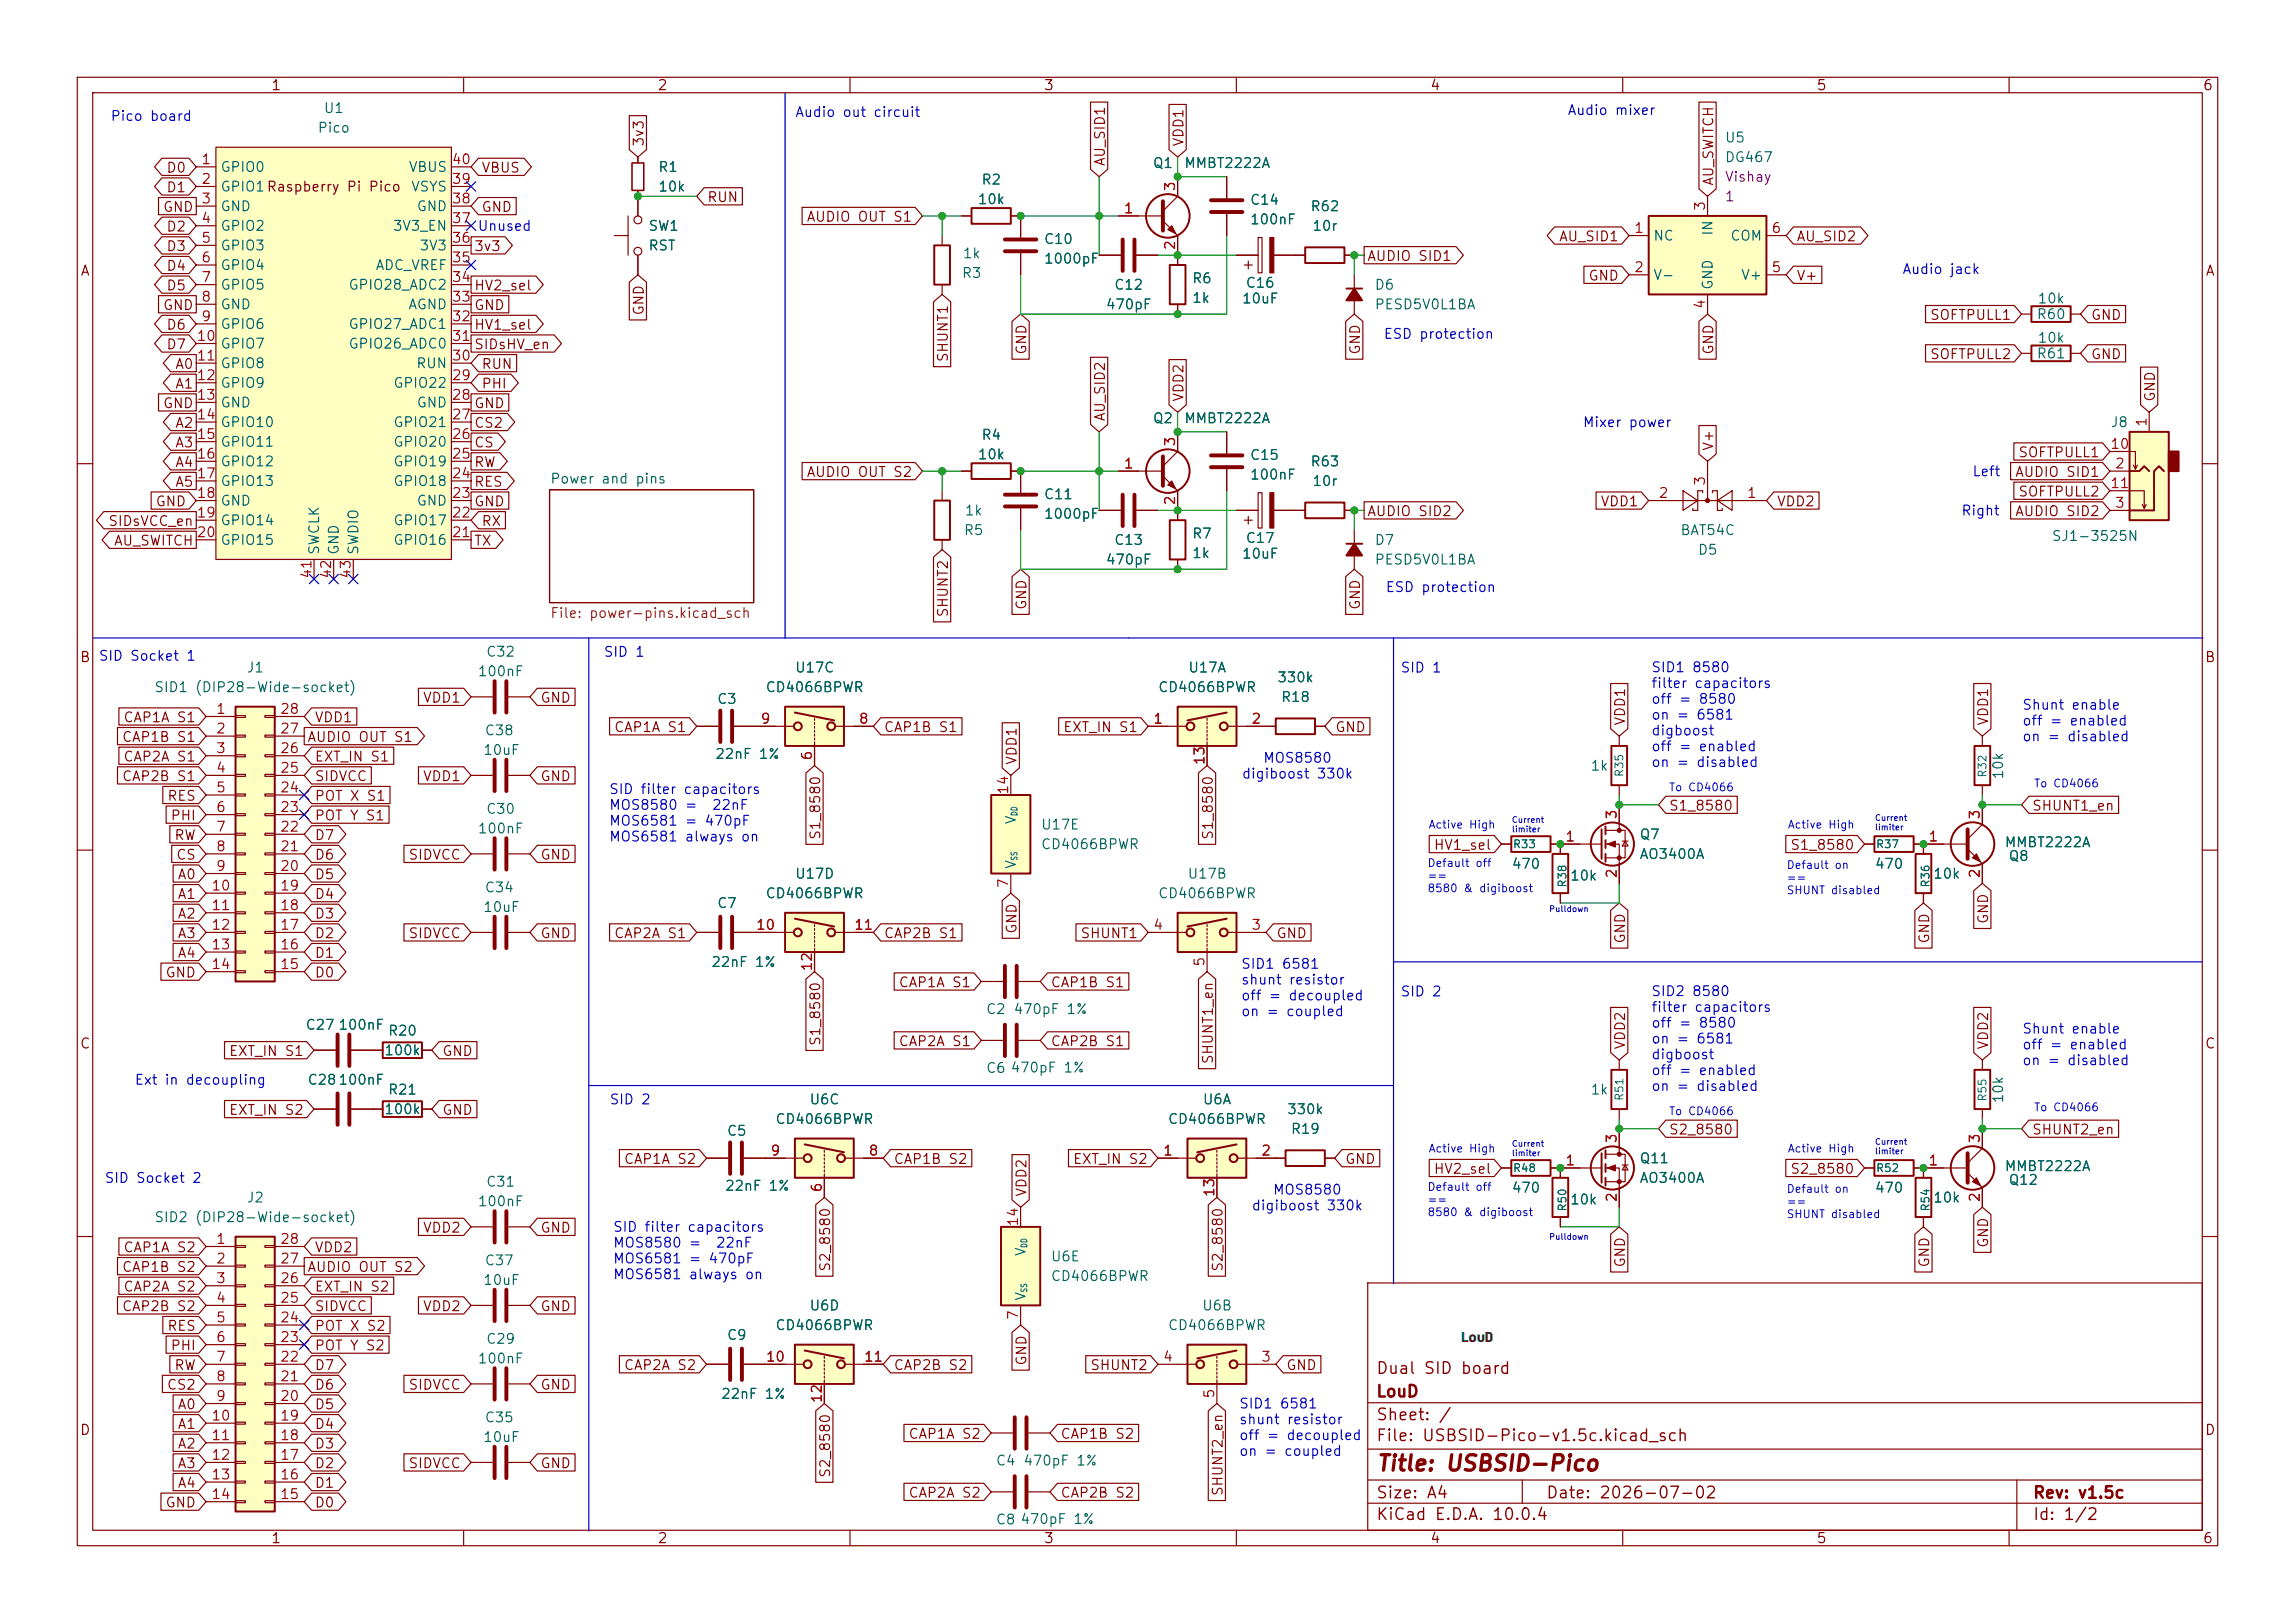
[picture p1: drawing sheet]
<svg xmlns="http://www.w3.org/2000/svg" width="297mm" height="210mm" viewBox="0 0 297 210" stroke-linecap="round" stroke-linejoin="round" font-family="sans-serif">
<defs><g id="words">
<text font-size="2" fill="#840000" x="178" y="190.8">Title: USBSID-Pico</text>
<text font-size="1.8" x="189" y="173.7">LouD</text>
<g font-size="1.5" fill="#840000">
<text x="178" y="178.2">Dual SID board</text>
<text x="178" y="184.2">Sheet: /</text>
<text x="178" y="181.2">LouD</text>
<text x="178" y="186.9">File: USBSID-Pico-v1.5c.kicad_sch</text>
<text x="178" y="197.1">KiCad E.D.A. 10.0.4</text>
<text x="178" y="194.3">Size: A4</text>
<text x="200" y="194.3">Date: 2026-07-02</text>
<text x="263" y="194.3">Rev: v1.5c</text>
<text x="263" y="197.1">Id: 1/2</text>
</g>
<g font-size="1.3" fill="#840000">
<text x="35" y="12">1</text>
<text x="85" y="12">2</text>
<text x="135" y="12">3</text>
<text x="185" y="12">4</text>
<text x="235" y="12">5</text>
<text x="285" y="12">6</text>
<text x="21.4" y="22.7">D0</text>
<text x="62.2" y="22.7">VBUS</text>
<text x="83.6" y="19.1" transform="rotate(-90 83.6 19.1)">3v3</text>
<text x="143.3" y="21.6" transform="rotate(-90 143.3 21.6)">AU_SID1</text>
<text x="153.5" y="19.1" transform="rotate(-90 153.5 19.1)">VDD1</text>
<text x="21" y="27.7">GND</text>
<text x="21.4" y="25.2">D1</text>
<text x="62.2" y="27.7">GND</text>
<text x="91.4" y="26.5">RUN</text>
<text x="104.3" y="29">AUDIO OUT S1</text>
<text x="222" y="24.1" transform="rotate(-90 222 24.1)">AU_SWITCH</text>
<text x="10.3" y="36">A</text>
<text x="21.4" y="30.3">D2</text>
<text x="21.4" y="32.8">D3</text>
<text x="21.4" y="35.4">D4</text>
<text x="61.3" y="32.8">3v3</text>
<text x="176.8" y="34.1">AUDIO SID1</text>
<text x="201.7" y="31.5">AU_SID1</text>
<text x="232.4" y="31.5">AU_SID2</text>
<text x="285.3" y="36">A</text>
<text x="21" y="40.4">GND</text>
<text x="21.4" y="37.9">D5</text>
<text x="61.3" y="40.4">GND</text>
<text x="61.3" y="37.9">HV2_sel</text>
<text x="83.6" y="40.9" transform="rotate(-90 83.6 40.9)">GND</text>
<text x="205.5" y="36.6">GND</text>
<text x="232.4" y="36.6">V+</text>
<text x="249.7" y="41.7">SOFTPULL1</text>
<text x="270.5" y="41.7">GND</text>
<text x="21.4" y="43">D6</text>
<text x="21.4" y="45.5">D7</text>
<text x="61.3" y="43">HV1_sel</text>
<text x="61.3" y="45.5">SIDsHV_en</text>
<text x="123" y="47" transform="rotate(-90 123 47)">SHUNT1</text>
<text x="133.1" y="46" transform="rotate(-90 133.1 46)">GND</text>
<text x="176.3" y="46" transform="rotate(-90 176.3 46)">GND</text>
<text x="222" y="46" transform="rotate(-90 222 46)">GND</text>
<text x="249.7" y="46.8">SOFTPULL2</text>
<text x="270.5" y="46.8">GND</text>
<text x="21" y="53.1">GND</text>
<text x="22.6" y="48.1">A0</text>
<text x="22.6" y="50.6">A1</text>
<text x="61.3" y="53.1">GND</text>
<text x="62.2" y="48.1">RUN</text>
<text x="62.2" y="50.6">PHI</text>
<text x="153.5" y="52.1" transform="rotate(-90 153.5 52.1)">VDD2</text>
<text x="279.2" y="52.1" transform="rotate(-90 279.2 52.1)">GND</text>
<text x="22.6" y="58.2">A3</text>
<text x="22.6" y="55.7">A2</text>
<text x="61.3" y="58.2">CS</text>
<text x="61.3" y="55.7">CS2</text>
<text x="143.3" y="54.6" transform="rotate(-90 143.3 54.6)">AU_SID2</text>
<text x="222" y="58.4" transform="rotate(-90 222 58.4)">V+</text>
<text x="261.1" y="59.5">SOFTPULL1</text>
<text x="20.1" y="65.8">GND</text>
<text x="22.6" y="60.8">A4</text>
<text x="22.6" y="63.3">A5</text>
<text x="61.3" y="60.8">RW</text>
<text x="61.3" y="65.8">GND</text>
<text x="61.3" y="63.3">RES</text>
<text x="104.3" y="62">AUDIO OUT S2</text>
<text x="207" y="65.8">VDD1</text>
<text x="229.9" y="65.8">VDD2</text>
<text x="260.7" y="62">AUDIO SID1</text>
<text x="261.1" y="64.6">SOFTPULL2</text>
<text x="13.9" y="68.4">SIDsVCC_en</text>
<text x="14.7" y="70.9">AU_SWITCH</text>
<text x="61.3" y="70.9">TX</text>
<text x="62.2" y="68.4">RX</text>
<text x="176.8" y="67.1">AUDIO SID2</text>
<text x="260.7" y="67.1">AUDIO SID2</text>
<text x="123" y="80" transform="rotate(-90 123 80)">SHUNT2</text>
<text x="133.1" y="79" transform="rotate(-90 133.1 79)">GND</text>
<text x="176.3" y="79" transform="rotate(-90 176.3 79)">GND</text>
<text x="10.3" y="86">B</text>
<text x="285.3" y="86">B</text>
<text x="15.9" y="93.8">CAP1A S1</text>
<text x="40.6" y="93.8">VDD1</text>
<text x="54.6" y="91.2">VDD1</text>
<text x="69.8" y="91.2">GND</text>
<text x="79.4" y="95">CAP1A S1</text>
<text x="114.3" y="95">CAP1B S1</text>
<text x="137.5" y="95">EXT_IN S1</text>
<text x="172.7" y="95">GND</text>
<text x="210.6" y="94" transform="rotate(-90 210.6 94)">VDD1</text>
<text x="257.6" y="94" transform="rotate(-90 257.6 94)">VDD1</text>
<text x="15.7" y="101.4">CAP2B S1</text>
<text x="15.7" y="96.3">CAP1B S1</text>
<text x="15.9" y="98.9">CAP2A S1</text>
<text x="39.7" y="96.3">AUDIO OUT S1</text>
<text x="40.6" y="98.9">EXT_IN S1</text>
<text x="40.6" y="101.4">SIDVCC</text>
<text x="54.6" y="101.4">VDD1</text>
<text x="69.8" y="101.4">GND</text>
<text x="131.9" y="99.1" transform="rotate(-90 131.9 99.1)">VDD1</text>
<text x="21.6" y="103.9">RES</text>
<text x="22" y="106.5">PHI</text>
<text x="40.6" y="103.9">POT X S1</text>
<text x="40.6" y="106.5">POT Y S1</text>
<text x="215.9" y="105.2">S1_8580</text>
<text x="262.9" y="105.2">SHUNT1_en</text>
<text x="22.5" y="109">RW</text>
<text x="22.7" y="111.6">CS</text>
<text x="40.6" y="109">D7</text>
<text x="40.6" y="111.6">D6</text>
<text x="52.8" y="111.6">SIDVCC</text>
<text x="69.8" y="111.6">GND</text>
<text x="106.5" y="108.8" transform="rotate(-90 106.5 108.8)">S1_8580</text>
<text x="157.3" y="108.8" transform="rotate(-90 157.3 108.8)">S1_8580</text>
<text x="185.5" y="110.3">HV1_sel</text>
<text x="231.6" y="110.3">S1_8580</text>
<text x="22.9" y="116.6">A1</text>
<text x="22.9" y="119.2">A2</text>
<text x="22.9" y="114.1">A0</text>
<text x="40.6" y="114.1">D5</text>
<text x="40.6" y="116.6">D4</text>
<text x="40.6" y="119.2">D3</text>
<text x="257.6" y="119.6" transform="rotate(-90 257.6 119.6)">GND</text>
<text x="22.9" y="124.3">A4</text>
<text x="22.9" y="121.7">A3</text>
<text x="40.6" y="121.7">D2</text>
<text x="40.6" y="124.3">D1</text>
<text x="52.8" y="121.7">SIDVCC</text>
<text x="69.8" y="121.7">GND</text>
<text x="79.4" y="121.7">CAP2A S1</text>
<text x="114.3" y="121.7">CAP2B S1</text>
<text x="131.9" y="120.9" transform="rotate(-90 131.9 120.9)">GND</text>
<text x="139.7" y="121.7">SHUNT1</text>
<text x="165.1" y="121.7">GND</text>
<text x="210.6" y="122.2" transform="rotate(-90 210.6 122.2)">GND</text>
<text x="250" y="122.2" transform="rotate(-90 250 122.2)">GND</text>
<text x="21.3" y="126.8">GND</text>
<text x="40.6" y="126.8">D0</text>
<text x="116.2" y="128.1">CAP1A S1</text>
<text x="135.9" y="128.1">CAP1B S1</text>
<text x="10.3" y="136">C</text>
<text x="29.6" y="137">EXT_IN S1</text>
<text x="57.1" y="137">GND</text>
<text x="106.5" y="135.4" transform="rotate(-90 106.5 135.4)">S1_8580</text>
<text x="116.2" y="135.7">CAP2A S1</text>
<text x="135.9" y="135.7">CAP2B S1</text>
<text x="157.3" y="137.8" transform="rotate(-90 157.3 137.8)">SHUNT1_en</text>
<text x="210.6" y="135.9" transform="rotate(-90 210.6 135.9)">VDD2</text>
<text x="257.6" y="135.9" transform="rotate(-90 257.6 135.9)">VDD2</text>
<text x="285.3" y="136">C</text>
<text x="29.6" y="144.6">EXT_IN S2</text>
<text x="57.1" y="144.6">GND</text>
<text x="215.9" y="147.1">S2_8580</text>
<text x="262.9" y="147.1">SHUNT2_en</text>
<text x="80.7" y="150.9">CAP1A S2</text>
<text x="115.6" y="150.9">CAP1B S2</text>
<text x="133.1" y="154.9" transform="rotate(-90 133.1 154.9)">VDD2</text>
<text x="138.8" y="150.9">EXT_IN S2</text>
<text x="174" y="150.9">GND</text>
<text x="185.5" y="152.2">HV2_sel</text>
<text x="231.6" y="152.2">S2_8580</text>
<text x="54.6" y="159.8">VDD2</text>
<text x="69.8" y="159.8">GND</text>
<text x="257.6" y="161.6" transform="rotate(-90 257.6 161.6)">GND</text>
<text x="15.7" y="164.9">CAP1B S2</text>
<text x="15.9" y="167.4">CAP2A S2</text>
<text x="15.9" y="162.4">CAP1A S2</text>
<text x="39.7" y="164.9">AUDIO OUT S2</text>
<text x="40.6" y="162.4">VDD2</text>
<text x="40.6" y="167.4">EXT_IN S2</text>
<text x="107.7" y="164.6" transform="rotate(-90 107.7 164.6)">S2_8580</text>
<text x="158.5" y="164.6" transform="rotate(-90 158.5 164.6)">S2_8580</text>
<text x="210.6" y="164.1" transform="rotate(-90 210.6 164.1)">GND</text>
<text x="250" y="164.1" transform="rotate(-90 250 164.1)">GND</text>
<text x="15.7" y="170">CAP2B S2</text>
<text x="21.6" y="172.5">RES</text>
<text x="40.6" y="172.5">POT X S2</text>
<text x="40.6" y="170">SIDVCC</text>
<text x="54.6" y="170">VDD2</text>
<text x="69.8" y="170">GND</text>
<text x="22" y="175.1">PHI</text>
<text x="22.5" y="177.6">RW</text>
<text x="40.6" y="177.6">D7</text>
<text x="40.6" y="175.1">POT Y S2</text>
<text x="80.7" y="177.6">CAP2A S2</text>
<text x="115.6" y="177.6">CAP2B S2</text>
<text x="133.1" y="176.8" transform="rotate(-90 133.1 176.8)">GND</text>
<text x="141" y="177.6">SHUNT2</text>
<text x="166.4" y="177.6">GND</text>
<text x="10.3" y="186">D</text>
<text x="21.5" y="180.1">CS2</text>
<text x="22.9" y="182.7">A0</text>
<text x="22.9" y="185.2">A1</text>
<text x="40.6" y="180.1">D6</text>
<text x="40.6" y="182.7">D5</text>
<text x="40.6" y="185.2">D4</text>
<text x="52.8" y="180.1">SIDVCC</text>
<text x="69.8" y="180.1">GND</text>
<text x="285.3" y="186">D</text>
<text x="22.9" y="190.3">A3</text>
<text x="22.9" y="187.8">A2</text>
<text x="40.6" y="190.3">D2</text>
<text x="40.6" y="187.8">D3</text>
<text x="52.8" y="190.3">SIDVCC</text>
<text x="69.8" y="190.3">GND</text>
<text x="107.7" y="191.3" transform="rotate(-90 107.7 191.3)">S2_8580</text>
<text x="117.5" y="186.5">CAP1A S2</text>
<text x="137.2" y="186.5">CAP1B S2</text>
<text x="21.3" y="195.4">GND</text>
<text x="22.9" y="192.8">A4</text>
<text x="40.6" y="192.8">D1</text>
<text x="40.6" y="195.4">D0</text>
<text x="117.5" y="194.1">CAP2A S2</text>
<text x="137.2" y="194.1">CAP2B S2</text>
<text x="158.5" y="193.7" transform="rotate(-90 158.5 193.7)">SHUNT2_en</text>
<text x="35" y="200">1</text>
<text x="85" y="200">2</text>
<text x="135" y="200">3</text>
<text x="185" y="200">4</text>
<text x="235" y="200">5</text>
<text x="285" y="200">6</text>
</g>
<g font-size="1.3" fill="#0000c2">
<text x="14.2" y="16">Pico board</text>
<text x="102.8" y="15.5">Audio out circuit</text>
<text x="202.8" y="15.2">Audio mixer</text>
<text x="61.7" y="30.2">Unused</text>
<text x="246.1" y="35.8">Audio jack</text>
<text x="179" y="44.2">ESD protection</text>
<text x="204.7" y="55.6">Mixer power</text>
<text x="255.2" y="61.9">Left</text>
<text x="253.7" y="67">Right</text>
<text x="179.2" y="76.9">ESD protection</text>
<text x="12.7" y="85.8">SID Socket 1</text>
<text x="78" y="85.3">SID 1</text>
<text x="181.2" y="87.3">SID 1</text>
<text x="213.6" y="87.3">SID1 8580</text>
<text x="213.6" y="89.3">filter capacitors</text>
<text x="213.6" y="91.4">off = 8580</text>
<text x="213.6" y="93.4">on = 6581</text>
<text x="213.6" y="95.5">digboost</text>
<text x="261.6" y="92.1">Shunt enable</text>
<text x="261.6" y="94.2">off = enabled</text>
<text x="160.6" y="101.1">digiboost 330k</text>
<text x="163.4" y="99">MOS8580</text>
<text x="213.6" y="97.5">off = enabled</text>
<text x="213.6" y="99.6">on = disabled</text>
<text x="261.6" y="96.2">on = disabled</text>
<text x="78.7" y="103.1">SID filter capacitors</text>
<text x="78.7" y="105.1">MOS8580 =</text>
<text x="78.7" y="107.2">MOS6581 = 470pF</text>
<text x="92" y="105.1">22nF</text>
<text x="78.7" y="109.2">MOS6581 always on</text>
<text x="160.5" y="125.7">SID1 6581</text>
<text x="160.5" y="127.7">shunt resistor</text>
<text x="160.5" y="129.8">off = decoupled</text>
<text x="160.5" y="131.8">on = coupled</text>
<text x="181.2" y="129.2">SID 2</text>
<text x="213.6" y="129.2">SID2 8580</text>
<text x="213.6" y="131.3">filter capacitors</text>
<text x="213.6" y="133.3">off = 8580</text>
<text x="213.6" y="135.3">on = 6581</text>
<text x="213.6" y="137.4">digboost</text>
<text x="261.6" y="134.1">Shunt enable</text>
<text x="261.6" y="136.1">off = enabled</text>
<text x="17.3" y="140.7">Ext in decoupling</text>
<text x="78.8" y="143.2">SID 2</text>
<text x="213.6" y="139.4">off = enabled</text>
<text x="213.6" y="141.5">on = disabled</text>
<text x="261.6" y="138.1">on = disabled</text>
<text x="13.5" y="153.4">SID Socket 2</text>
<text x="164.6" y="154.9">MOS8580</text>
<text x="79.2" y="159.7">SID filter capacitors</text>
<text x="79.2" y="161.8">MOS8580 =</text>
<text x="92.6" y="161.8">22nF</text>
<text x="161.9" y="156.9">digiboost 330k</text>
<text x="79.2" y="163.8">MOS6581 = 470pF</text>
<text x="79.2" y="165.8">MOS6581 always on</text>
<text x="160.3" y="182.6">SID1 6581</text>
<text x="160.3" y="184.6">shunt resistor</text>
<text x="160.3" y="186.7">off = decoupled</text>
<text x="160.3" y="188.7">on = coupled</text>
</g>
<g font-size="1.3" fill="#006464">
<text x="41" y="17.5">Pico</text>
<text x="41.8" y="14.9">U1</text>
<text x="28.4" y="22.6">GPIO0</text>
<text x="52.8" y="22.6">VBUS</text>
<text x="85.1" y="22.6">R1</text>
<text x="149.1" y="22.1">Q1</text>
<text x="153.2" y="22.1">MMBT2222A</text>
<text x="223.1" y="21.3">DG467</text>
<text x="223.1" y="18.8">U5</text>
<text x="28.4" y="25.1">GPIO1Raspberry Pi Pico</text>
<text x="28.4" y="27.6">GND</text>
<text x="53.1" y="25.1">VSYS</text>
<text x="53.8" y="27.6">GND</text>
<text x="85.1" y="25.1">10k</text>
<text x="126.4" y="26.7">10k</text>
<text x="126.9" y="24.2">R2</text>
<text x="161.7" y="29.3">100nF</text>
<text x="161.7" y="26.8">C14</text>
<text x="169.5" y="27.6">R62</text>
<text x="28.4" y="30.2">GPIO2</text>
<text x="28.4" y="32.7">GPIO3</text>
<text x="28.4" y="35.3">GPIO4</text>
<text x="48.5" y="35.3">ADC_VREF</text>
<text x="50.8" y="30.2">3V3_EN</text>
<text x="54.2" y="32.7">3V3</text>
<text x="83.8" y="32.7">RST</text>
<text x="83.8" y="30.2">SW1</text>
<text x="124.5" y="33.7">1k</text>
<text x="135" y="31.9">C10</text>
<text x="135" y="34.4">1000pF</text>
<text x="169.7" y="30.2">10r</text>
<text x="213.9" y="31.5">NC</text>
<text x="222" y="30.6" transform="rotate(-90 222 30.6)">IN</text>
<text x="223.8" y="31.5">COM</text>
<text x="28.4" y="37.8">GPIO5</text>
<text x="28.4" y="40.3">GND</text>
<text x="45" y="37.8">GPIO28_ADC2</text>
<text x="52.7" y="40.3">AGND</text>
<text x="124.4" y="36.3">R3</text>
<text x="143" y="40.3">470pF</text>
<text x="144.1" y="37.8">C12</text>
<text x="154.2" y="37">R6</text>
<text x="154.2" y="39.5">1k</text>
<text x="160.6" y="39.6">10uF</text>
<text x="161.1" y="37.5">C16</text>
<text x="177.8" y="37.8">D6</text>
<text x="177.8" y="40.3">PESD5V0L1BA</text>
<text x="213.9" y="36.5">V-</text>
<text x="222" y="37.6" transform="rotate(-90 222 37.6)">GND</text>
<text x="225.2" y="36.5">V+</text>
<text x="263.5" y="41.6">R60</text>
<text x="263.6" y="39.6">10k</text>
<text x="28.4" y="42.9">GPIO6</text>
<text x="28.4" y="45.4">GPIO7</text>
<text x="28.4" y="48">GPIO8</text>
<text x="45" y="45.4">GPIO26_ADC0</text>
<text x="45" y="42.9">GPIO27_ADC1</text>
<text x="53.8" y="48">RUN</text>
<text x="263.5" y="46.7">R61</text>
<text x="263.6" y="44.7">10k</text>
<text x="28.4" y="50.5">GPIO9</text>
<text x="28.4" y="53">GND</text>
<text x="50.8" y="50.5">GPIO22</text>
<text x="53.8" y="53">GND</text>
<text x="28.4" y="55.6">GPIO10</text>
<text x="28.4" y="58.1">GPIO11</text>
<text x="50.8" y="58.1">GPIO20</text>
<text x="50.8" y="55.6">GPIO21</text>
<text x="126.4" y="59.8">10k</text>
<text x="126.9" y="57.2">R4</text>
<text x="149.1" y="55.1">Q2</text>
<text x="153.2" y="55.1">MMBT2222A</text>
<text x="161.7" y="59.8">C15</text>
<text x="273.1" y="55.6">J8</text>
<text x="28.4" y="60.7">GPIO12</text>
<text x="28.4" y="63.2">GPIO13</text>
<text x="28.4" y="65.7">GND</text>
<text x="50.8" y="63.2">GPIO18</text>
<text x="50.8" y="60.7">GPIO19</text>
<text x="53.8" y="65.7">GND</text>
<text x="71.1" y="62.9">Power and pins</text>
<text x="135" y="64.9">C11</text>
<text x="161.7" y="62.4">100nF</text>
<text x="169.5" y="60.7">R63</text>
<text x="169.7" y="63.2">10r</text>
<text x="28.4" y="68.3">GPIO14</text>
<text x="28.4" y="70.8">GPIO15</text>
<text x="41.6" y="71.9" transform="rotate(-90 41.6 71.9)">SWCLK</text>
<text x="44.2" y="71.9" transform="rotate(-90 44.2 71.9)">GND</text>
<text x="46.7" y="71.9" transform="rotate(-90 46.7 71.9)">SWDIO</text>
<text x="50.8" y="70.8">GPIO16</text>
<text x="50.8" y="68.3">GPIO17</text>
<text x="124.6" y="69.6">R5</text>
<text x="124.8" y="67">1k</text>
<text x="135" y="67.4">1000pF</text>
<text x="144.1" y="70.8">C13</text>
<text x="154.2" y="70">R7</text>
<text x="161.1" y="70.6">C17</text>
<text x="177.8" y="70.8">D7</text>
<text x="217.4" y="69.6">BAT54C</text>
<text x="265.4" y="70.3">SJ1-3525N</text>
<text x="143" y="73.4">470pF</text>
<text x="154.2" y="72.5">1k</text>
<text x="160.6" y="72.6">10uF</text>
<text x="177.8" y="73.4">PESD5V0L1BA</text>
<text x="219.6" y="72.1">D5</text>
<text x="19.9" y="89.9">SID1 (DIP28-Wide-socket)</text>
<text x="31.8" y="87.3">J1</text>
<text x="61.7" y="87.8">100nF</text>
<text x="62.8" y="85.3">C32</text>
<text x="99" y="89.9">CD4066BPWR</text>
<text x="102.8" y="87.3">U17C</text>
<text x="149.8" y="89.9">CD4066BPWR</text>
<text x="153.7" y="87.3">U17A</text>
<text x="165.2" y="88.6">330k</text>
<text x="62.6" y="95.5">C38</text>
<text x="92.7" y="91.4">C3</text>
<text x="165.7" y="91.1">R18</text>
<text x="62.4" y="98">10uF</text>
<text x="92.5" y="98.5">22nF 1%</text>
<text x="205.7" y="100">1k</text>
<text x="259.5" y="100.9" transform="rotate(-90 259.5 100.9)">10k</text>
<text x="62.8" y="105.6">C30</text>
<text x="131.8" y="106.8" transform="rotate(-90 131.8 106.8)">V</text>
<text x="134.6" y="107.7">U17E</text>
<text x="61.7" y="108.2">100nF</text>
<text x="131.8" y="112.5" transform="rotate(-90 131.8 112.5)">V</text>
<text x="134.6" y="110.2">CD4066BPWR</text>
<text x="195.5" y="112.7">470</text>
<text x="212.1" y="111.5">AO3400A</text>
<text x="212.1" y="108.9">Q7</text>
<text x="242.5" y="112.7">470</text>
<text x="259.3" y="109.9">MMBT2222A</text>
<text x="259.9" y="111.7">Q8</text>
<text x="62.4" y="118.3">10uF</text>
<text x="62.6" y="115.8">C34</text>
<text x="92.7" y="117.8">C7</text>
<text x="99" y="116.5">CD4066BPWR</text>
<text x="102.8" y="114">U17D</text>
<text x="149.8" y="116.5">CD4066BPWR</text>
<text x="153.6" y="114">U17B</text>
<text x="203.1" y="114.3">10k</text>
<text x="250.1" y="114">10k</text>
<text x="92" y="125.4">22nF 1%</text>
<text x="127.5" y="131.5">C2</text>
<text x="131.1" y="131.5">470pF 1%</text>
<text x="39.5" y="133.6">C27</text>
<text x="43.7" y="133.6">100nF</text>
<text x="49.6" y="136.9">100k</text>
<text x="50.1" y="134.3">R20</text>
<text x="39.7" y="140.7">C28100nF</text>
<text x="50.1" y="141.9">R21</text>
<text x="104.7" y="143.2">U6C</text>
<text x="127.5" y="139.1">C6</text>
<text x="130.7" y="139.1">470pF 1%</text>
<text x="155.6" y="143.2">U6A</text>
<text x="205.7" y="141.9">1k</text>
<text x="259.5" y="142.9" transform="rotate(-90 259.5 142.9)">10k</text>
<text x="49.6" y="144.5">100k</text>
<text x="94" y="147.3">C5</text>
<text x="100.3" y="145.8">CD4066BPWR</text>
<text x="151.1" y="145.8">CD4066BPWR</text>
<text x="166.5" y="144.5">330k</text>
<text x="167" y="147">R19</text>
<text x="31.8" y="155.9">J2</text>
<text x="62.8" y="153.9">C31</text>
<text x="93.7" y="154.4">22nF 1%</text>
<text x="195.5" y="154.6">470</text>
<text x="212.1" y="150.8">Q11</text>
<text x="212.1" y="153.4">AO3400A</text>
<text x="242.5" y="154.6">470</text>
<text x="250.1" y="155.9">10k</text>
<text x="259.3" y="151.8">MMBT2222A</text>
<text x="259.9" y="153.6">Q12</text>
<text x="19.9" y="158.5">SID2 (DIP28-Wide-socket)</text>
<text x="61.7" y="156.4">100nF</text>
<text x="203.1" y="156.2">10k</text>
<text x="62.4" y="166.6">10uF</text>
<text x="62.6" y="164">C37</text>
<text x="133.1" y="162.6" transform="rotate(-90 133.1 162.6)">V</text>
<text x="135.9" y="163.5">U6E</text>
<text x="135.9" y="166.1">CD4066BPWR</text>
<text x="94" y="173.7">C9</text>
<text x="100.3" y="172.4">CD4066BPWR</text>
<text x="104.7" y="169.9">U6D</text>
<text x="133.1" y="168.4" transform="rotate(-90 133.1 168.4)">V</text>
<text x="151.1" y="172.4">CD4066BPWR</text>
<text x="155.5" y="169.9">U6B</text>
<text x="61.7" y="176.7">100nF</text>
<text x="62.8" y="174.2">C29</text>
<text x="62.6" y="184.4">C35</text>
<text x="93.2" y="181.3">22nF 1%</text>
<text x="62.4" y="186.9">10uF</text>
<text x="128.8" y="189.9">C4</text>
<text x="132.3" y="189.9">470pF 1%</text>
<text x="128.8" y="197.6">C8</text>
<text x="132" y="197.5">470pF 1%</text>
</g>
<g font-size="1.3" fill="#a90000">
<text x="26" y="21.6">1</text>
<text x="58.4" y="21.6">40</text>
<text x="26" y="24.1">2</text>
<text x="26" y="26.6">3</text>
<text x="26" y="29.2">4</text>
<text x="58.4" y="29.2">37</text>
<text x="58.4" y="26.6">38</text>
<text x="58.4" y="24.1">39</text>
<text x="145.3" y="27.9">1</text>
<text x="152.4" y="24.8" transform="rotate(-90 152.4 24.8)">3</text>
<text x="221" y="27.4" transform="rotate(-90 221 27.4)">3</text>
<text x="26" y="31.7">5</text>
<text x="26" y="34.3">6</text>
<text x="58.4" y="34.3">35</text>
<text x="58.4" y="31.7">36</text>
<text x="152.4" y="32.5" transform="rotate(-90 152.4 32.5)">2</text>
<text x="211.4" y="30.5">1</text>
<text x="211.4" y="35.5">2</text>
<text x="229.2" y="35.5">5</text>
<text x="229.2" y="30.5">6</text>
<text x="26" y="36.8">7</text>
<text x="26" y="39.3">8</text>
<text x="26" y="41.9">9</text>
<text x="58.4" y="41.9">32</text>
<text x="58.4" y="39.3">33</text>
<text x="58.4" y="36.8">34</text>
<text x="221" y="40.1" transform="rotate(-90 221 40.1)">4</text>
<text x="25.4" y="44.4">10</text>
<text x="25.4" y="47">11</text>
<text x="58.4" y="47">30</text>
<text x="58.4" y="44.4">31</text>
<text x="25.4" y="49.5">12</text>
<text x="25.4" y="52">13</text>
<text x="58.4" y="52">28</text>
<text x="58.4" y="49.5">29</text>
<text x="25.4" y="54.6">14</text>
<text x="25.4" y="57.1">15</text>
<text x="25.4" y="59.7">16</text>
<text x="58.4" y="59.7">25</text>
<text x="58.4" y="57.1">26</text>
<text x="58.4" y="54.6">27</text>
<text x="152.4" y="57.9" transform="rotate(-90 152.4 57.9)">3</text>
<text x="273" y="58.4">10</text>
<text x="278.1" y="55.3" transform="rotate(-90 278.1 55.3)">1</text>
<text x="25.4" y="62.2">17</text>
<text x="25.4" y="64.7">18</text>
<text x="58.4" y="64.7">23</text>
<text x="58.4" y="62.2">24</text>
<text x="145.3" y="60.9">1</text>
<text x="152.4" y="65.5" transform="rotate(-90 152.4 65.5)">2</text>
<text x="214.6" y="64.7">2</text>
<text x="221" y="62.9" transform="rotate(-90 221 62.9)">3</text>
<text x="226" y="64.7">1</text>
<text x="273" y="63.5">11</text>
<text x="273.6" y="60.9">2</text>
<text x="25.4" y="67.3">19</text>
<text x="25.4" y="69.8">20</text>
<text x="58.4" y="69.8">21</text>
<text x="58.4" y="67.3">22</text>
<text x="273.6" y="66">3</text>
<text x="40.6" y="75" transform="rotate(-90 40.6 75)">41</text>
<text x="43.2" y="75" transform="rotate(-90 43.2 75)">42</text>
<text x="45.7" y="75" transform="rotate(-90 45.7 75)">43</text>
<text x="27.9" y="92.7">1</text>
<text x="27.9" y="95.2">2</text>
<text x="36.2" y="95.2">27</text>
<text x="36.2" y="92.7">28</text>
<text x="98.4" y="94">9</text>
<text x="111.1" y="94">8</text>
<text x="149.2" y="94">1</text>
<text x="161.9" y="94">2</text>
<text x="27.9" y="97.8">3</text>
<text x="27.9" y="100.3">4</text>
<text x="36.2" y="100.3">25</text>
<text x="36.2" y="97.8">26</text>
<text x="105.4" y="98.5" transform="rotate(-90 105.4 98.5)">6</text>
<text x="156.2" y="99.1" transform="rotate(-90 156.2 99.1)">13</text>
<text x="27.9" y="102.8">5</text>
<text x="27.9" y="105.4">6</text>
<text x="27.9" y="107.9">7</text>
<text x="36.2" y="107.9">22</text>
<text x="36.2" y="105.4">23</text>
<text x="36.2" y="102.8">24</text>
<text x="130.8" y="102.9" transform="rotate(-90 130.8 102.9)">14</text>
<text x="209.5" y="106.1" transform="rotate(-90 209.5 106.1)">3</text>
<text x="256.5" y="106.1" transform="rotate(-90 256.5 106.1)">3</text>
<text x="27.9" y="110.5">8</text>
<text x="27.9" y="113">9</text>
<text x="36.2" y="113">20</text>
<text x="36.2" y="110.5">21</text>
<text x="202.5" y="109.2">1</text>
<text x="209.5" y="113.7" transform="rotate(-90 209.5 113.7)">2</text>
<text x="249.5" y="109.2">1</text>
<text x="256.5" y="113.7" transform="rotate(-90 256.5 113.7)">2</text>
<text x="27.3" y="115.5">10</text>
<text x="27.3" y="118.1">11</text>
<text x="36.2" y="118.1">18</text>
<text x="36.2" y="115.5">19</text>
<text x="130.8" y="115" transform="rotate(-90 130.8 115)">7</text>
<text x="27.3" y="120.6">12</text>
<text x="27.3" y="123.2">13</text>
<text x="27.3" y="125.7">14</text>
<text x="36.2" y="125.7">15</text>
<text x="36.2" y="123.2">16</text>
<text x="36.2" y="120.6">17</text>
<text x="97.7" y="120.6">10</text>
<text x="105.4" y="125.8" transform="rotate(-90 105.4 125.8)">12</text>
<text x="110.4" y="120.6">11</text>
<text x="149.2" y="120.6">4</text>
<text x="156.2" y="125.2" transform="rotate(-90 156.2 125.2)">5</text>
<text x="161.9" y="120.6">3</text>
<text x="99.6" y="149.8">9</text>
<text x="112.3" y="149.8">8</text>
<text x="150.4" y="149.8">1</text>
<text x="163.1" y="149.8">2</text>
<text x="209.5" y="148" transform="rotate(-90 209.5 148)">3</text>
<text x="256.5" y="148" transform="rotate(-90 256.5 148)">3</text>
<text x="106.7" y="154.4" transform="rotate(-90 106.7 154.4)">6</text>
<text x="157.5" y="155" transform="rotate(-90 157.5 155)">13</text>
<text x="202.5" y="151.1">1</text>
<text x="209.5" y="155.6" transform="rotate(-90 209.5 155.6)">2</text>
<text x="249.5" y="151.1">1</text>
<text x="256.5" y="155.6" transform="rotate(-90 256.5 155.6)">2</text>
<text x="27.9" y="161.3">1</text>
<text x="36.2" y="161.3">28</text>
<text x="132.1" y="158.8" transform="rotate(-90 132.1 158.8)">14</text>
<text x="27.9" y="163.8">2</text>
<text x="27.9" y="166.3">3</text>
<text x="36.2" y="166.3">26</text>
<text x="36.2" y="163.8">27</text>
<text x="27.9" y="168.9">4</text>
<text x="27.9" y="171.4">5</text>
<text x="27.9" y="174">6</text>
<text x="36.2" y="174">23</text>
<text x="36.2" y="171.4">24</text>
<text x="36.2" y="168.9">25</text>
<text x="132.1" y="170.9" transform="rotate(-90 132.1 170.9)">7</text>
<text x="27.9" y="176.5">7</text>
<text x="27.9" y="179">8</text>
<text x="36.2" y="179">21</text>
<text x="36.2" y="176.5">22</text>
<text x="99" y="176.5">10</text>
<text x="111.7" y="176.5">11</text>
<text x="150.4" y="176.5">4</text>
<text x="163.1" y="176.5">3</text>
<text x="27.3" y="184.1">10</text>
<text x="27.9" y="181.6">9</text>
<text x="36.2" y="184.1">19</text>
<text x="36.2" y="181.6">20</text>
<text x="106.7" y="181.7" transform="rotate(-90 106.7 181.7)">12</text>
<text x="157.5" y="181" transform="rotate(-90 157.5 181)">5</text>
<text x="27.3" y="186.7">11</text>
<text x="27.3" y="189.2">12</text>
<text x="27.3" y="191.7">13</text>
<text x="36.2" y="191.7">16</text>
<text x="36.2" y="189.2">17</text>
<text x="36.2" y="186.7">18</text>
<text x="27.3" y="194.3">14</text>
<text x="36.2" y="194.3">15</text>
</g>
<g font-size="1.3" fill="#840084">
<text x="223.1" y="23.8">Vishay</text>
<text x="223.1" y="26.4">1</text>
</g>
<text font-size="1.3" fill="#725600" x="71.1" y="80.3">File: power-pins.kicad_sch</text>
<g font-size="1" fill="#006464">
<text x="210.3" y="100.6" transform="rotate(-90 210.3 100.6)">R35</text>
<text x="257.3" y="100.7" transform="rotate(-90 257.3 100.7)">R32</text>
<text x="195.7" y="110">R33</text>
<text x="242.7" y="110">R37</text>
<text x="203" y="114.9" transform="rotate(-90 203 114.9)">R38</text>
<text x="250" y="114.9" transform="rotate(-90 250 114.9)">R36</text>
<text x="210.3" y="142.5" transform="rotate(-90 210.3 142.5)">R51</text>
<text x="257.3" y="142.6" transform="rotate(-90 257.3 142.6)">R55</text>
<text x="195.7" y="151.9">R48</text>
<text x="242.7" y="151.9">R52</text>
<text x="203" y="156.8" transform="rotate(-90 203 156.8)">R50</text>
<text x="250" y="156.8" transform="rotate(-90 250 156.8)">R54</text>
</g>
<g font-size="1" fill="#0000c2">
<text x="184.8" y="107.5">Active High</text>
<text x="215.9" y="102.6">To CD4066</text>
<text x="231.3" y="107.5">Active High</text>
<text x="263.2" y="102.1">To CD4066</text>
<text x="184.7" y="112.4">Default off</text>
<text x="231.1" y="112.7">Default on</text>
<text x="184.7" y="114.1">==</text>
<text x="184.7" y="115.7">8580 &amp; digiboost</text>
<text x="231.1" y="114.3">==</text>
<text x="231.1" y="116">SHUNT disabled</text>
<text x="184.8" y="149.4">Active High</text>
<text x="215.9" y="144.5">To CD4066</text>
<text x="231.3" y="149.4">Active High</text>
<text x="263.2" y="144">To CD4066</text>
<text x="184.7" y="154.3">Default off</text>
<text x="184.7" y="156">==</text>
<text x="231.1" y="154.6">Default on</text>
<text x="184.7" y="157.6">8580 &amp; digiboost</text>
<text x="231.1" y="156.2">==</text>
<text x="231.1" y="157.9">SHUNT disabled</text>
</g>
<g font-size=".8" fill="#006464">
<text x="131.8" y="105.7" transform="rotate(-90 131.8 105.7)">DD</text>
<text x="131.8" y="111.4" transform="rotate(-90 131.8 111.4)">SS</text>
<text x="133.1" y="161.5" transform="rotate(-90 133.1 161.5)">DD</text>
<text x="133.1" y="167.3" transform="rotate(-90 133.1 167.3)">SS</text>
</g>
<g font-size=".8" fill="#0000c2">
<text x="195.6" y="106.7">Current</text>
<text x="195.6" y="107.9">limiter</text>
<text x="242.6" y="106.4">Current</text>
<text x="242.6" y="107.6">limiter</text>
<text x="200.4" y="118.2">Pulldown</text>
<text x="195.6" y="148.6">Current</text>
<text x="195.6" y="149.8">limiter</text>
<text x="242.6" y="148.3">Current</text>
<text x="242.6" y="149.5">limiter</text>
<text x="200.4" y="160.6">Pulldown</text>
</g>
</g></defs>
<g fill="none" stroke="#840000" stroke-width=".15">
<path d="M10 10h277v190h-277zM12 12h273v186h-273zM60 10v2M110 10v2M160 10v2M210 10v2M260 10v2M167.6 33h1.3M174 33h1.3M175.3 35.6v5M221 59.7v5.1M10 60h2"/>
<path d="M71.1 63.4h26.4v14.6h-26.4zM213.4 64.8h15.2M217.8 63.5l1.9 1.3-1.9 1.2zM220.3 63.8v-.3h-.6v2.5h-.6v-.2M221.6 63.8v-.3h.6v2.5h.7v-.2M222.2 64.8l2-1.3v2.5zM285 60h2M10 110h2M285 110h2M91.4 149.9h2.8M96.3 149.9h2.8M201.9 151.1h5.4"/>
<path d="M207.8 149.4h2.5v3.5h-2.5M207.8 151.1h1.7v5.1M209.5 146.1v3.3M209.9 150.7h.8M210.3 150.7l.4 .7h-.8zM248.9 157.5v1.3M254.6 151.1h-5.7v1.3M254.6 151.8l1.9 1.9v2.5M256.5 146.1v2.5l-1.9 1.9M10 160h2M91.4 176.5h2.8M96.3 176.5h2.8"/>
<path d="M177 166h108v32h-108zM285 160h2M60 198v2M110 198v2M160 198v2M177 194.5h108M177 191.5h108M177 187.5h108M177 181.5h108M197 191.5v3M210 198v2M260 198v2"/>
<path d="M261 191.5v6.5"/>
</g>
<g fill="none" stroke="#840000" stroke-width=".25">
<path d="M168.9 32h5.1v2h-5.1zM174.2 37.3h2.1M207.3 149.2v3.8M207.8 148.8v1.1M207.8 150.6v1M207.8 152.4v1M247.9 152.4h2v5.1h-2z"/>
<circle cx="208.7" cy="151.1" r="2.79"/>
<circle cx="255.3" cy="151.1" r="2.82"/>
</g>
<path d="M94.5 147.8v4.1M96 147.8v4.1M254.6 149.2v3.8M94.5 174.5v4.1M96 174.5v4.1" fill="none" stroke="#840000" stroke-width=".51"/>
<path d="M175.3 37.3l1 1.6h-2.1z" fill="#840000" stroke="#840000" stroke-width=".25"/>
<g fill="#840000" stroke="#840000" stroke-width=".15">
<path d="M208 151.1l1-.4v.8z"/>
<path d="M255.3 152.9l.5-.5 .5 1z"/>
<circle cx="221" cy="64.8" r=".25"/>
<circle cx="209.5" cy="149.4" r=".25"/>
<circle cx="209.5" cy="152.9" r=".25"/>
</g>
<path d="M153.7 174h7.6v5.1h-7.6z" fill="#ffffc2"/>
<g fill="none" stroke="#840000" stroke-width=".15">
<path d="M61 90.2h2.8M65.8 90.2h2.8M90.2 94h2.8M95 94h2.8M209.5 95.3v1.2M256.5 95.3v1.2M61 110.5h2.8M61 100.3h2.8M65.8 110.5h2.8M65.8 100.3h2.8M194.3 109.2h1.3M200.7 109.2h6.6"/>
<path d="M201.9 109.2v1.3M201.9 115.6v1.2M207.8 107.4h2.5v3.6h-2.5M207.8 109.2h1.7v5.1M209.5 101.6v1.3M209.5 104.1v3.3M209.9 108.8h.8M210.3 108.8l.4 .7h-.8zM248.9 109.2h5.7M254.6 109.9l1.9 1.9v2.5M256.5 101.6v1.3M256.5 104.1v2.6l-1.9 1.9"/>
<path d="M61 120.7h2.8M65.8 120.7h2.8M90.2 120.7h2.8M95 120.7h2.8M209.5 137.2v1.2M256.5 137.2v1.2M61 158.8h2.8M65.8 158.8h2.8M194.3 151.1h1.3M200.7 151.1h1.2M209.5 143.5v1.3M256.5 143.5v1.3"/>
<path d="M61 168.9h2.8M61 179.1h2.8M65.8 168.9h2.8M65.8 179.1h2.8M149.9 176.5h4.8M157.5 175.5v.3M157.5 176v.3M157.5 176.5v.3M157.5 177v.3M157.5 177.5v.3M157.5 178.1v.2M157.5 178.6v3"/>
<path d="M160.3 176.5h4.8M61 189.2h2.8M65.8 189.2h2.8M128.3 185.4h2.8M128.3 193h2.8M133.1 185.4h2.8M133.1 193h2.8"/>
</g>
<g fill="none" stroke="#840000" stroke-width=".25">
<path d="M208.5 96.5h2.1v5.1h-2.1zM255.5 96.5h2.1v5.1h-2.1zM195.6 108.2h5.1v2h-5.1zM200.9 110.5h2v5.1h-2zM207.3 107.3v3.8M207.8 106.9v1.1M207.8 108.7v1M207.8 110.5v1M208.5 138.4h2.1v5.1h-2.1zM255.5 138.4h2.1v5.1h-2.1zM195.6 150.1h5.1v2h-5.1zM153.7 174h7.6v5.1h-7.6z"/>
<path d="M160 174.8l-5.1 1"/>
<circle cx="208.7" cy="109.2" r="2.79"/>
<circle cx="255.3" cy="109.2" r="2.82"/>
<circle cx="155.3" cy="176.5" r=".51"/>
<circle cx="159.6" cy="176.5" r=".51"/>
</g>
<g fill="none" stroke="#840000" stroke-width=".51">
<path d="M64 88.1v4.1M64 98.3v4.1M65.5 88.1v4.1M65.5 98.3v4.1M93.2 91.9v4.1M94.7 91.9v4.1M64 108.5v4M64 118.6v4.1M65.5 108.5v4M65.5 118.6v4.1M93.2 118.6v4.1M94.7 118.6v4.1"/>
<path d="M254.6 107.3v3.8M64 156.7v4.1M65.5 156.7v4.1M64 166.9v4M64 177v4.1M65.5 166.9v4M65.5 177v4.1M64 187.2v4.1M65.5 187.2v4.1M131.3 183.4v4.1M131.3 191v4.1M132.8 183.4v4.1"/>
<path d="M132.8 191v4.1"/>
</g>
<g fill="#840000" stroke="#840000" stroke-width=".15">
<path d="M208 109.2l1-.4v.8z"/>
<path d="M255.3 111l.5-.5 .5 1z"/>
<circle cx="209.5" cy="107.4" r=".25"/>
<circle cx="209.5" cy="111" r=".25"/>
</g>
<path d="M30.5 160h5.1v35.6h-5.1z" fill="#ffffc2"/>
<path d="M30.5 160h5.1v35.6h-5.1z" fill="none" stroke="#840000" stroke-width=".25"/>
<g fill="none" stroke="#840000" stroke-width=".15">
<path d="M26.7 161.3h3.8M26.7 163.8h3.8M26.7 166.4h3.8M26.7 168.9h3.8M26.7 171.5h3.8M26.7 174h3.8M26.7 176.5h3.8M26.7 179.1h3.8M30.5 161.2h1.2v.2h-1.2zM30.5 163.7h1.2v.3h-1.2zM30.5 166.2h1.2v.3h-1.2zM30.5 168.8h1.2v.2h-1.2z"/>
<path d="M30.5 171.3h1.2v.3h-1.2zM30.5 173.9h1.2v.2h-1.2zM30.5 176.4h1.2v.3h-1.2zM30.5 178.9h1.2v.3h-1.2zM34.3 161.2h1.3v.2h-1.3zM34.3 163.7h1.3v.3h-1.3zM34.3 166.2h1.3v.3h-1.3zM34.3 168.8h1.3v.2h-1.3zM34.3 171.3h1.3v.3h-1.3zM34.3 173.9h1.3v.2h-1.3zM34.3 176.4h1.3v.3h-1.3zM34.3 178.9h1.3v.3h-1.3z"/>
<path d="M35.6 161.3h3.8M35.6 163.8h3.8M35.6 166.4h3.8M35.6 168.9h3.8M35.6 171.5h3.8M35.6 174h3.8M35.6 176.5h3.8M35.6 179.1h3.8M26.7 181.6h3.8M26.7 184.2h3.8M26.7 186.7h3.8M26.7 189.2h3.8"/>
<path d="M26.7 191.8h3.8M26.7 194.3h3.8M30.5 181.5h1.2v.2h-1.2zM30.5 184h1.2v.3h-1.2zM30.5 186.6h1.2v.2h-1.2zM30.5 189.1h1.2v.3h-1.2zM30.5 191.6h1.2v.3h-1.2zM30.5 194.2h1.2v.2h-1.2zM34.3 181.5h1.3v.2h-1.3zM34.3 184h1.3v.3h-1.3zM34.3 186.6h1.3v.2h-1.3zM34.3 189.1h1.3v.3h-1.3z"/>
<path d="M34.3 191.6h1.3v.3h-1.3zM34.3 194.2h1.3v.2h-1.3zM35.6 181.6h3.8M35.6 184.2h3.8M35.6 186.7h3.8M35.6 189.2h3.8M35.6 191.8h3.8M35.6 194.3h3.8"/>
</g>
<path d="M30.5 91.4h5.1v35.6h-5.1z" fill="#ffffc2"/>
<path d="M151.4 67.3h2v5.1h-2zM30.5 91.4h5.1v35.6h-5.1z" fill="none" stroke="#840000" stroke-width=".25"/>
<g fill="none" stroke="#840000" stroke-width=".15">
<path d="M152.4 66v1.3M152.4 72.4v1.3M26.7 92.7h3.8M26.7 95.3h3.8M26.7 97.8h3.8M30.5 92.6h1.2v.2h-1.2zM30.5 95.1h1.2v.3h-1.2zM30.5 97.7h1.2v.2h-1.2zM34.3 92.6h1.3v.2h-1.3zM34.3 95.1h1.3v.3h-1.3zM34.3 97.7h1.3v.2h-1.3zM35.6 92.7h3.8"/>
<path d="M35.6 95.3h3.8M35.6 97.8h3.8M26.7 100.3h3.8M26.7 102.9h3.8M26.7 105.4h3.8M26.7 108h3.8M26.7 110.5h3.8M26.7 113h3.8M26.7 115.6h3.8M26.7 118.1h3.8M30.5 100.2h1.2v.3h-1.2zM30.5 102.7h1.2v.3h-1.2z"/>
<path d="M30.5 105.3h1.2v.2h-1.2zM30.5 107.8h1.2v.3h-1.2zM30.5 110.4h1.2v.2h-1.2zM30.5 112.9h1.2v.3h-1.2zM30.5 115.4h1.2v.3h-1.2zM30.5 118h1.2v.2h-1.2zM34.3 100.2h1.3v.3h-1.3zM34.3 102.7h1.3v.3h-1.3zM34.3 105.3h1.3v.2h-1.3zM34.3 107.8h1.3v.3h-1.3zM34.3 110.4h1.3v.2h-1.3zM34.3 112.9h1.3v.3h-1.3z"/>
<path d="M34.3 115.4h1.3v.3h-1.3zM34.3 118h1.3v.2h-1.3zM35.6 100.3h3.8M35.6 102.9h3.8M35.6 105.4h3.8M35.6 108h3.8M35.6 110.5h3.8M35.6 113h3.8M35.6 115.6h3.8M35.6 118.1h3.8M26.7 120.7h3.8M26.7 123.2h3.8"/>
<path d="M26.7 125.7h3.8M30.5 120.5h1.2v.3h-1.2zM30.5 123.1h1.2v.2h-1.2zM30.5 125.6h1.2v.3h-1.2zM34.3 120.5h1.3v.3h-1.3zM34.3 123.1h1.3v.2h-1.3zM34.3 125.6h1.3v.3h-1.3zM35.6 120.7h3.8M35.6 123.2h3.8M35.6 125.7h3.8"/>
</g>
<path d="M102.9 147.3h7.6v5.1h-7.6z" fill="#ffffc2"/>
<path d="M99.1 149.9h4.8M106.7 148.8v.3M106.7 149.4v.2M106.7 149.9v.2M106.7 150.4v.2M106.7 150.9v.2M106.7 151.4v.2M106.7 151.9v3M109.5 149.9h4.8" fill="none" stroke="#840000" stroke-width=".15"/>
<g fill="none" stroke="#840000" stroke-width=".25">
<path d="M102.9 147.3h7.6v5.1h-7.6zM104.1 148.1l5.1 1"/>
<circle cx="104.5" cy="149.9" r=".51"/>
<circle cx="108.8" cy="149.9" r=".51"/>
</g>
<path d="M102.9 174h7.6v5.1h-7.6z" fill="#ffffc2"/>
<path d="M99.1 176.5h4.8M106.7 175.5v.3M106.7 176v.3M106.7 176.5v.3M106.7 177v.3M106.7 177.5v.3M106.7 178.1v.2M106.7 178.6v3M109.5 176.5h4.8" fill="none" stroke="#840000" stroke-width=".15"/>
<g fill="none" stroke="#840000" stroke-width=".25">
<path d="M102.9 174h7.6v5.1h-7.6zM104.1 174.8l5.1 1"/>
<circle cx="104.5" cy="176.5" r=".51"/>
<circle cx="108.8" cy="176.5" r=".51"/>
</g>
<path d="M213.4 27.9h15.2v10.2h-15.2z" fill="#ffffc2"/>
<path d="M213.4 27.9h15.2v10.2h-15.2z" fill="none" stroke="#840000" stroke-width=".25"/>
<path d="M210.8 30.5h2.6M210.8 35.6h2.6M221 25.4v2.5M221 38.1v2.5M228.6 30.5h2.5M228.6 35.6h2.5" fill="none" stroke="#840000" stroke-width=".15"/>
<path d="M101.6 118.1h7.6v5.1h-7.6z" fill="#ffffc2"/>
<path d="M167.6 66h1.3M174 66h1.3M105.4 119.6v.3M97.8 120.7h4.8M105.4 120.1v.3M105.4 120.7v.2M105.4 121.2v.2M105.4 121.7v.2M105.4 122.2v.2M105.4 122.7v3M108.2 120.7h4.8" fill="none" stroke="#840000" stroke-width=".15"/>
<g fill="none" stroke="#840000" stroke-width=".25">
<path d="M168.9 65h5.1v2.1h-5.1zM101.6 118.1h7.6v5.1h-7.6zM102.9 118.9l5 1"/>
<circle cx="103.3" cy="120.7" r=".51"/>
<circle cx="107.6" cy="120.7" r=".51"/>
</g>
<path d="M101.6 91.4h7.6v5.1h-7.6z" fill="#ffffc2"/>
<path d="M97.8 94h4.8M105.4 93v.2M105.4 93.5v.2M105.4 94v.2M105.4 94.5v.2M105.4 95v.3M105.4 95.5v.3M105.4 96v3.1M108.2 94h4.8" fill="none" stroke="#840000" stroke-width=".15"/>
<g fill="none" stroke="#840000" stroke-width=".25">
<path d="M101.6 91.4h7.6v5.1h-7.6zM102.9 92.2l5 1"/>
<circle cx="103.3" cy="94" r=".51"/>
<circle cx="107.6" cy="94" r=".51"/>
</g>
<path d="M275.6 55.9h5.1v11.4h-5.1z" fill="#ffffc2"/>
<g fill="#840000" stroke="#840000" stroke-width=".25">
<path d="M280.7 58.4h1.2v2.6h-1.2z"/>
<path d="M175.3 70.4l1 1.5h-2.1z"/>
</g>
<path d="M262.9 39.6h5.1v2.1h-5.1zM262.9 44.7h5.1v2h-5.1zM275.6 55.9h5.1v11.4h-5.1zM174.2 70.4h2.1M275.6 61h1.3l.6-.7 .6 .7M280 61l-.6-.7-.6 .7v5h-3.2M165.1 93h5.1v2h-5.1zM242.6 108.2h5v2h-5zM247.9 110.5h2v5.1h-2zM49.5 134.9h5.1v2h-5.1zM49.5 142.5h5.1v2h-5.1z" fill="none" stroke="#840000" stroke-width=".25"/>
<g fill="none" stroke="#840000" stroke-width=".15">
<path d="M79.5 30.5h1.8M81.3 27.9v5.1M82.5 20.3v.8M82.5 24.6v3.3M82.5 33v2.6M261.6 45.7h1.3M261.6 40.6h1.3M268 45.7h1.2M268 40.6h1.2M273 58.4h3.4v2.3l.2-.5M278.1 53.3v2.6M175.3 68.6v5.1"/>
<path d="M273 63.5h4.5v2.3l.2-.5M273 61h2.6M273 66h2.6M276.1 60.2l.3 .5M277.2 65.3l.3 .5M163.8 94h1.3M170.2 94h1.2M241.3 109.2h1.3M247.6 109.2h1.3v1.3M248.9 115.6v1.2M40.6 135.9h2.8M45.5 135.9h4"/>
<path d="M54.6 135.9h1.3M40.6 143.5h2.8M45.5 143.5h4M54.6 143.5h1.3"/>
<circle cx="82.6" cy="32.5" r=".51"/>
<circle cx="82.6" cy="28.4" r=".51"/>
</g>
<path d="M81.8 21.1h1.5v3.5h-1.5z" fill="none" stroke="#840000" stroke-width=".2"/>
<path d="M43.7 133.9v4M45.2 133.9v4M43.7 141.5v4M45.2 141.5v4" fill="none" stroke="#840000" stroke-width=".51"/>
<path d="M27.9 19.1h30.5v53.3h-30.5z" fill="#ffffc2"/>
<g fill="none" stroke="#840000" stroke-width=".15">
<path d="M27.9 19.1h30.5v53.3h-30.5zM25.4 21.6h2.5M25.4 24.1h2.5M25.4 26.7h2.5M25.4 29.2h2.5M25.4 31.8h2.5M25.4 34.3h2.5M25.4 36.8h2.5M25.4 39.4h2.5M58.4 21.6h2.6M58.4 24.1h2.6M58.4 26.7h2.6"/>
<path d="M58.4 29.2h2.6M58.4 31.8h2.6M58.4 34.3h2.6M58.4 36.8h2.6M58.4 39.4h2.6M121.9 30.5v1.3M121.9 36.8v1.3M25.4 41.9h2.5M25.4 44.5h2.5M25.4 47h2.5M25.4 49.5h2.5M25.4 52.1h2.5"/>
<path d="M25.4 54.6h2.5M25.4 57.2h2.5M25.4 59.7h2.5M58.4 41.9h2.6M58.4 44.5h2.6M58.4 47h2.6M58.4 49.5h2.6M58.4 52.1h2.6M58.4 54.6h2.6M58.4 57.2h2.6M58.4 59.7h2.6M25.4 62.2h2.5"/>
<path d="M25.4 64.8h2.5M25.4 67.3h2.5M25.4 69.9h2.5M40.6 72.4v2.5M43.2 72.4v2.5M45.7 72.4v2.5M58.4 62.2h2.6M58.4 64.8h2.6M58.4 67.3h2.6M58.4 69.9h2.6"/>
</g>
<path d="M120.9 31.8h2v5h-2z" fill="none" stroke="#840000" stroke-width=".25"/>
<path d="M152.4 91.4h7.6v5.1h-7.6z" fill="#ffffc2"/>
<g fill="none" stroke="#840000" stroke-width=".15">
<path d="M124.5 27.9h1.2M130.8 27.9h1.3v2.8M132.1 32.8v2.8M142.2 33h2.8M147.1 33h2.8M121.9 63.5v1.3M121.9 69.9v1.2M124.5 61h1.2M130.8 61h1.3M148.6 94h4.8M156.2 93v.2M156.2 93.5v.2"/>
<path d="M156.2 94v.2M156.2 94.5v.2M156.2 95v.3M156.2 95.5v.3M156.2 96v3.1M159 94h4.8"/>
</g>
<g fill="none" stroke="#840000" stroke-width=".25">
<path d="M125.7 26.9h5.1v2.1h-5.1zM125.7 59.9h5.1v2.1h-5.1zM120.9 64.8h2v5.1h-2zM152.4 91.4h7.6v5.1h-7.6zM158.7 92.2l-5 1"/>
<circle cx="154.1" cy="94" r=".51"/>
<circle cx="158.4" cy="94" r=".51"/>
</g>
<path d="M130 31h4.1M130 32.5h4.1M145.3 31v4.1M146.8 31v4.1" fill="none" stroke="#840000" stroke-width=".51"/>
<path d="M152.4 118.1h7.6v5.1h-7.6z" fill="#ffffc2"/>
<g fill="none" stroke="#840000" stroke-width=".15">
<path d="M132.1 61v2.8M132.1 65.8v2.8M142.2 66h2.8M147.1 66h2.8M156.2 119.6v.3M148.6 120.7h4.8M156.2 120.1v.3M156.2 120.7v.2M156.2 121.2v.2M156.2 121.7v.2M156.2 122.2v.2M156.2 122.7v3"/>
<path d="M159 120.7h4.8M201.9 151.1v1.3M201.9 157.5v1.3"/>
</g>
<g fill="none" stroke="#840000" stroke-width=".25">
<path d="M152.4 118.1h7.6v5.1h-7.6zM158.7 118.9l-5 1M200.9 152.4h2v5.1h-2z"/>
<circle cx="154.1" cy="120.7" r=".51"/>
<circle cx="158.4" cy="120.7" r=".51"/>
</g>
<path d="M130 64h4.1M130 65.5h4.1M145.3 64v4.1M146.8 64v4.1" fill="none" stroke="#840000" stroke-width=".51"/>
<path d="M153.7 147.3h7.6v5.1h-7.6z" fill="#ffffc2"/>
<path d="M149.9 149.9h4.8M157.5 148.8v.3M157.5 149.4v.2M157.5 149.9v.2M157.5 150.4v.2M157.5 150.9v.2M157.5 151.4v.2M157.5 151.9v3M160.3 149.9h4.8" fill="none" stroke="#840000" stroke-width=".15"/>
<g fill="none" stroke="#840000" stroke-width=".25">
<path d="M153.7 147.3h7.6v5.1h-7.6zM160 148.1l-5.1 1"/>
<circle cx="155.3" cy="149.9" r=".51"/>
<circle cx="159.6" cy="149.9" r=".51"/>
</g>
<path d="M129.5 158.8h5.1v10.1h-5.1z" fill="#ffffc2"/>
<g fill="none" stroke="#840000" stroke-width=".25">
<path d="M151.4 34.3h2v5.1h-2zM129.5 158.8h5.1v10.1h-5.1zM166.4 148.8h5v2.1h-5z"/>
<circle cx="151.1" cy="27.9" r="2.82"/>
</g>
<g fill="none" stroke="#840000" stroke-width=".15">
<path d="M144.8 27.9h5.7M150.5 28.6l1.9 1.9v3.8M152.4 22.9v2.5l-1.9 1.9M152.4 39.4v1.2M158.7 22.9v2.8M158.7 27.7v2.8M160 33h2.8M161 34.3h1.1M161.5 33.8v1M162.8 30.7h.5v4.6h-.5zM164.8 33h2.8M127 134.6h2.8"/>
<path d="M131.8 134.6h2.8M132.1 156.2v2.6M165.1 149.9h1.3M171.4 149.9h1.3M132.1 168.9v2.6"/>
</g>
<path d="M150.5 26v3.8M156.7 25.9h4.1M156.7 27.4h4.1M130 132.6v4.1M131.6 132.6v4.1" fill="none" stroke="#840000" stroke-width=".51"/>
<g fill="#840000" stroke="#840000" stroke-width=".15">
<path d="M151.1 29.7l.5-.5 .5 1z"/>
<path d="M164.3 30.7h.5v4.6h-.5z"/>
</g>
<path d="M128.3 102.9h5v10.1h-5z" fill="#ffffc2"/>
<g fill="none" stroke="#840000" stroke-width=".25">
<path d="M128.3 102.9h5v10.1h-5zM242.6 150.1h5v2h-5z"/>
<circle cx="151.1" cy="61" r="2.82"/>
</g>
<g fill="none" stroke="#840000" stroke-width=".15">
<path d="M81.4 15h2.3v4.4l-1.2 .9-1.1-.9zM141.1 13.2h2.3v8.7l-1.2 1-1.1-1zM151.3 13.5h2.2v5.9l-1.1 .9-1.1-.9zM219.9 13.2h2.2v11.2l-1.1 1-1.1-1zM20.5 38.3h4.9v2.2h-4.9zM20.5 25.6h4.9v2.2h-4.9zM21 35.7h3.4l1 1.1-1 1.1h-3.4l-1-1.1zM21 28.1h3.4l1 1.1-1 1.1h-3.4l-1-1.1zM21 23h3.4l1 1.1-1 1.1h-3.4l-1-1.1zM21 20.5h3.4l1 1.1-1 1.1h-3.4l-1-1.1zM21 30.6h3.4l1 1.2-1 1.1h-3.4l-1-1.1zM21 33.2h3.4l1 1.1-1 1.1h-3.4l-1-1.1z"/>
<path d="M61 30.6h4.4l.9 1.2-.9 1.1h-4.4zM61 38.3h4.8v2.2h-4.8zM61 35.7h8.4l.9 1.1-.9 1.1h-8.4zM61.9 25.6h4.9v2.2h-4.9l-.9-1.1zM61.9 20.5h5.9l1 1.1-1 1.1h-5.9l-.9-1.1zM81.4 36.5l1.1-.9 1.2 .9v4.9h-2.3zM82.5 20.3v.8M82.5 24.6v3.3M82.5 33v2.6M91.1 24.3h5v2.2h-5l-.9-1.1zM103.8 26.8h14.6l1 1.1-1 1.2h-14.6zM120.8 39.1l1.1-1 1.1 1v8.3h-2.2z"/>
<path d="M124.5 27.9h1.2M130.8 27.9h1.3v2.8M132.1 32.8v2.8M142.2 33h2.8M144.8 27.9h2.5M147.1 33h2.8M152.4 22.9v2.5M152.4 30.5v3.8M152.4 39.4v1.2M158.7 22.9v2.8M158.7 27.7v2.8M160 33h2.8"/>
<path d="M164.8 33h4.1M174 33h1.3M176.5 31.9h11.9l1 1.1-1 1.1h-11.9zM201.2 29.4h8.7l.9 1.1-.9 1.1h-8.7l-1-1.1zM205 34.4h4.9l.9 1.2-.9 1.1h-4.9zM232.1 29.4h8.7l.9 1.1-.9 1.1h-8.7l-1-1.1zM232.1 34.4h3.7v2.3h-3.7l-1-1.1zM249.2 39.5h11.5l.9 1.1-.9 1.2h-11.5zM270.2 39.5h4.9v2.3h-4.9l-1-1.2zM20.5 51h4.9v2.2h-4.9zM21 40.8h3.4l1 1.1-1 1.1h-3.4l-1-1.1zM21 43.3h3.4l1 1.2-1 1.1h-3.4l-1-1.1z"/>
<path d="M22.1 58.6h3.3v2.2h-3.3l-1-1.1zM22.1 45.9h3.3v2.2h-3.3l-1-1.1zM22.1 48.4h3.3v2.2h-3.3l-1-1.1zM22.1 56h3.3v2.3h-3.3l-1-1.1zM22.1 53.5h3.3v2.2h-3.3l-1-1.1zM61 58.6h3.7l1 1.1-1 1.1h-3.7zM61 40.8h8.4l.9 1.1-.9 1.1h-8.4zM61 56h3.5l.9 1.2-.9 1.1h-3.5zM61 43.3h10.7l1 1.2-1 1.1h-10.7zM61 53.5h4.7l.9 1.1-.9 1.1h-4.7zM61 51h4.8v2.2h-4.8zM61.9 45.9h5v2.2h-5l-.9-1.1z"/>
<path d="M61.9 48.4h4.2l1 1.1-1 1.1h-4.2l-.9-1.1zM103.8 59.8h14.6l1 1.2-1 1.1h-14.6zM131 41.6l1.1-1 1.1 1v4.9h-2.2zM141.1 46.2h2.3v8.7l-1.2 1-1.1-1zM151.3 46.5h2.2v5.9l-1.1 .9-1.1-.9zM152.4 55.9v2.5l-1.9 1.9M158.7 55.9v2.8M174.1 41.6l1.2-1 1.1 1v4.9h-2.3zM219.9 41.6l1.1-1 1.1 1v4.9h-2.2zM219.9 55.1h2.2v3.6l-1.1 1-1.1-1zM249.2 44.6h11.5l.9 1.1-.9 1.1h-11.5zM260.2 59.8h11.9l.9 1.2-.9 1.1h-11.9z"/>
<path d="M260.6 57.3h11.5l.9 1.1-.9 1.1h-11.5zM270.2 44.6h4.9v2.2h-4.9l-1-1.1zM277 47.5h2.2v4.9l-1.1 .9-1.1-.9zM13.4 66.2h12v2.2h-12l-.9-1.1zM14.2 68.7h11.2v2.3h-11.2l-1-1.1zM19.6 63.7h4.8l1 1.1-1 1.1h-4.8zM22.1 61.1h3.3v2.2h-3.3l-1-1.1zM61 68.7h3.2l.9 1.2-.9 1.1h-3.2zM61 63.7h4.8v2.2h-4.8zM61 61.1h4.6l1 1.1-1 1.1h-4.6zM61.9 66.2h3.5v2.2h-3.5l-.9-1.1zM120.8 72.1l1.1-1 1.1 1v8.4h-2.2z"/>
<path d="M124.5 61h1.2M130.8 61h1.3v2.8M131 74.6l1.1-.9 1.1 .9v4.9h-2.2zM132.1 65.8v2.8M142.2 66h2.8M144.8 61h5.7M147.1 66h2.8M150.5 61.6l1.9 1.9v3.8M152.4 72.4v1.3M158.7 60.7v2.8M160 66h2.8M161 67.3h1.1"/>
<path d="M161.5 66.8v1M162.8 63.8h.5v4.5h-.5zM164.8 66h4.1M174 66h1.3M174.1 74.6l1.2-.9 1.1 .9v4.9h-2.3zM176.5 64.9h11.9l1 1.1-1 1.2h-11.9zM206.6 63.7h5.8l1 1.1-1 1.1h-5.8zM229.6 63.7h5.8v2.2h-5.8l-1-1.1zM260.2 64.9h11.9l.9 1.1-.9 1.2h-11.9zM260.6 62.4h11.5l.9 1.1-.9 1.1h-11.5zM15.2 99.2h10.5l1 1.1-1 1.1h-10.5zM15.2 94.1h10.5l1 1.2-1 1.1h-10.5z"/>
<path d="M15.4 96.7h10.3l1 1.1-1 1.1h-10.3zM15.4 91.6h10.3l1 1.1-1 1.1h-10.3zM39.4 94.1h14.6l.9 1.2-.9 1.1h-14.6zM40.3 96.7h10.7v2.2h-10.7l-.9-1.1zM40.3 91.6h5.9v2.2h-5.9l-.9-1.1zM40.3 99.2h7.8v2.2h-7.8l-.9-1.1zM54.2 99.2h5.8l1 1.1-1 1.1h-5.8zM54.2 89.1h5.8l1 1.1-1 1.1h-5.8zM69.5 89.1h4.9v2.2h-4.9l-.9-1.1zM69.5 99.2h4.9v2.2h-4.9l-.9-1.1zM78.9 92.9h10.3l1 1.1-1 1.1h-10.3zM90.2 94h2.8"/>
<path d="M95 94h5.3M105.4 96.5v2.6M110.5 94h2.5M114 92.9h10.5v2.2h-10.5l-1-1.1zM129.7 93.5h2.2v5.9l-1.1 .9-1.1-.9zM137 92.9h10.6l1 1.1-1 1.1h-10.6zM148.6 94h2.5M156.2 96.5v2.6M161.3 94h3.8M170.2 94h1.2M172.4 92.9h4.9v2.2h-4.9l-1-1.1zM208.4 88.4h2.3v5.9l-1.2 1-1.1-1z"/>
<path d="M255.4 88.4h2.3v5.9l-1.2 1-1.1-1zM21.1 101.8h4.6l1 1.1-1 1.1h-4.6zM21.5 104.3h4.2l1 1.1-1 1.1h-4.2zM22 106.8h3.7l1 1.2-1 1.1h-3.7zM22.2 109.4h3.5l1 1.1-1 1.1h-3.5zM22.4 114.5h3.3l1 1.1-1 1.1h-3.3zM22.4 117h3.3l1 1.1-1 1.1h-3.3zM22.4 119.5h3.3l1 1.2-1 1.1h-3.3zM22.4 111.9h3.3l1 1.1-1 1.1h-3.3zM40.3 106.8h3.5l1 1.2-1 1.1h-3.5l-.9-1.1zM40.3 119.5h3.5l1 1.2-1 1.1h-3.5l-.9-1.1zM40.3 111.9h3.5l1 1.1-1 1.1h-3.5l-.9-1.1z"/>
<path d="M40.3 109.4h3.5l1 1.1-1 1.1h-3.5l-.9-1.1zM40.3 101.8h10.2v2.2h-10.2l-.9-1.1zM40.3 104.3h10v2.2h-10l-.9-1.1zM40.3 114.5h3.5l1 1.1-1 1.1h-3.5l-.9-1.1zM40.3 117h3.5l1 1.1-1 1.1h-3.5l-.9-1.1zM52.3 119.5h7.7l1 1.2-1 1.1h-7.7zM52.3 109.4h7.7l1 1.1-1 1.1h-7.7zM69.5 119.5h4.9v2.3h-4.9l-.9-1.1zM69.5 109.4h4.9v2.2h-4.9l-.9-1.1zM78.9 119.5h10.3l1 1.2-1 1.1h-10.3zM104.3 100l1.1-.9 1.1 .9v9.3h-2.2zM114 119.5h10.5v2.3h-10.5l-1-1.1z"/>
<path d="M129.7 116.5l1.1-.9 1.1 .9v4.9h-2.2zM130.8 100.3v2.6M130.8 113v2.6M139.2 119.5h8.4l1 1.2-1 1.1h-8.4zM155.1 100l1.1-.9 1.1 .9v9.3h-2.2zM164.8 119.5h4.9v2.3h-4.9l-1-1.1zM185 108.1h8.4l.9 1.1-.9 1.1h-8.4zM194.3 109.2h1.3M200.7 109.2h3.8M201.9 109.2v1.3M201.9 115.6v1.2M208.4 117.8l1.1-1 1.2 1v4.9h-2.3z"/>
<path d="M209.5 104.1v2.6M209.5 111.8v2.5M215.6 103h9.2v2.3h-9.2l-1-1.2zM231.1 108.1h9.2l1 1.1-1 1.1h-9.2zM241.3 109.2h1.3M247.6 109.2h3.9M247.8 117.8l1.1-1 1.1 1v4.9h-2.2zM248.9 109.2v1.3M248.9 115.6v1.2M255.4 115.3l1.1-1 1.2 1v4.8h-2.3zM256.5 104.1v2.6M256.5 111.8v2.5"/>
<path d="M262.6 103h11.6v2.3h-11.6l-1-1.2zM20.8 124.6h4.9l1 1.1-1 1.1h-4.9zM22.4 122.1h3.3l1 1.1-1 1.1h-3.3zM29.1 134.8h10.6l.9 1.1-.9 1.1h-10.6zM40.3 124.6h3.5l1 1.1-1 1.1h-3.5l-.9-1.1zM40.3 122.1h3.5l1 1.1-1 1.1h-3.5l-.9-1.1zM40.6 135.9h2.8M45.5 135.9h4M54.6 135.9h1.3M56.8 134.8h4.9v2.2h-4.9l-.9-1.1zM90.2 120.7h2.8M95 120.7h5.3"/>
<path d="M104.3 126.7l1.1-1 1.1 1v9.2h-2.2zM105.4 123.2v2.5M110.5 120.7h2.5M115.7 133.5h10.3l1 1.1-1 1.1h-10.3zM115.7 125.9h10.3l1 1.1-1 1.1h-10.3zM127 127h2.8M131.8 127h2.8M135.6 133.5h10.5v2.2h-10.5l-1-1.1zM135.6 125.9h10.5v2.2h-10.5l-1-1.1zM155.1 126.7l1.1-1 1.1 1v11.6h-2.2zM208.4 130.4h2.3v5.8l-1.2 1-1.1-1zM255.4 130.4h2.3v5.8l-1.2 1-1.1-1z"/>
<path d="M29.1 142.4h10.6l.9 1.1-.9 1.1h-10.6zM40.6 143.5h2.8M45.5 143.5h4M54.2 157.6h5.8l1 1.2-1 1.1h-5.8zM54.6 143.5h1.3M56.8 142.4h4.9v2.2h-4.9l-.9-1.1zM69.5 157.6h4.9v2.3h-4.9l-.9-1.1zM80.2 148.7h10.3l.9 1.2-.9 1.1h-10.3zM91.4 149.9h2.8M96.3 149.9h5.3M105.6 155.9l1.1-1 1.1 1v9.2h-2.2zM106.7 152.4v2.5"/>
<path d="M111.8 149.9h2.5M115.3 148.7h10.5v2.3h-10.5l-1-1.1zM131 149.4h2.2v5.9l-1.1 .9-1.1-.9zM138.3 148.7h10.6l1 1.2-1 1.1h-10.6zM149.9 149.9h2.5M156.4 155.9l1.1-1 1.1 1v9.2h-2.2zM157.5 152.4v2.5M162.6 149.9h3.8M171.4 149.9h1.3M173.7 148.7h4.9v2.3h-4.9l-1-1.1zM185 150h8.4l.9 1.1-.9 1.1h-8.4zM194.3 151.1h1.3"/>
<path d="M200.7 151.1h3.8M201.9 151.1v1.3M201.9 157.5v1.3M208.4 159.7l1.1-.9 1.2 .9v4.9h-2.3zM209.5 146.1v2.5M209.5 153.7v2.5M215.6 144.9h9.2v2.3h-9.2l-1-1.1zM231.1 150h9.2l1 1.1-1 1.1h-9.2zM241.3 151.1h1.3M247.6 151.1h3.9M247.8 159.7l1.1-.9 1.1 .9v4.9h-2.2zM248.9 151.1v1.3"/>
<path d="M248.9 157.5v1.3M255.4 157.2l1.1-1 1.2 1v4.8h-2.3zM256.5 146.1v2.5M256.5 153.7v2.5M262.6 144.9h11.6v2.3h-11.6l-1-1.1zM15.2 162.7h10.5l1 1.1-1 1.1h-10.5zM15.2 167.8h10.5l1 1.1-1 1.1h-10.5zM15.4 165.3h10.3l1 1.1-1 1.1h-10.3zM15.4 160.2h10.3l1 1.1-1 1.1h-10.3zM21 178h4.7l1 1.1-1 1.1h-4.7zM21.1 170.3h4.6l1 1.2-1 1.1h-4.6zM21.5 172.9h4.2l1 1.1-1 1.1h-4.2z"/>
<path d="M22 175.4h3.7l1 1.1-1 1.1h-3.7zM39.4 162.7h14.6l.9 1.1-.9 1.1h-14.6zM40.3 170.3h10.2v2.3h-10.2l-.9-1.1zM40.3 160.2h5.9v2.2h-5.9l-.9-1.1zM40.3 165.3h10.7v2.2h-10.7l-.9-1.1zM40.3 167.8h7.8v2.2h-7.8l-.9-1.1zM40.3 175.4h3.5l1 1.1-1 1.1h-3.5l-.9-1.1zM40.3 178h3.5l1 1.1-1 1.1h-3.5l-.9-1.1zM40.3 172.9h10v2.2h-10l-.9-1.1zM52.3 178h7.7l1 1.1-1 1.1h-7.7zM54.2 167.8h5.8l1 1.1-1 1.1h-5.8zM69.5 167.8h4.9v2.2h-4.9l-.9-1.1z"/>
<path d="M69.5 178h4.9v2.2h-4.9l-.9-1.1zM80.2 175.4h10.3l.9 1.1-.9 1.1h-10.3zM91.4 176.5h2.8M96.3 176.5h5.3M106.7 179.1v2.5M111.8 176.5h2.5M115.3 175.4h10.5v2.2h-10.5l-1-1.1zM131 172.4l1.1-.9 1.1 .9v4.9h-2.2zM140.5 175.4h8.4l1 1.1-1 1.1h-8.4zM166.1 175.4h4.8v2.2h-4.8l-1-1.1zM20.8 193.2h4.9l1 1.1-1 1.1h-4.9zM22.4 180.5h3.3l1 1.1-1 1.1h-3.3z"/>
<path d="M22.4 183h3.3l1 1.2-1 1.1h-3.3zM22.4 188.1h3.3l1 1.1-1 1.1h-3.3zM22.4 190.7h3.3l1 1.1-1 1.1h-3.3zM22.4 185.6h3.3l1 1.1-1 1.1h-3.3zM40.3 180.5h3.5l1 1.1-1 1.1h-3.5l-.9-1.1zM40.3 183h3.5l1 1.2-1 1.1h-3.5l-.9-1.1zM40.3 188.1h3.5l1 1.1-1 1.1h-3.5l-.9-1.1zM40.3 190.7h3.5l1 1.1-1 1.1h-3.5l-.9-1.1zM40.3 185.6h3.5l1 1.1-1 1.1h-3.5l-.9-1.1zM40.3 193.2h3.5l1 1.1-1 1.1h-3.5l-.9-1.1zM52.3 188.1h7.7l1 1.1-1 1.1h-7.7zM69.5 188.1h4.9v2.2h-4.9l-.9-1.1z"/>
<path d="M105.6 182.6l1.1-1 1.1 1v9.2h-2.2zM117 184.3h10.3l1 1.1-1 1.1h-10.3zM117 191.9h10.3l1 1.1-1 1.2h-10.3zM136.8 184.3h10.6v2.2h-10.6l-.9-1.1zM136.8 191.9h10.6v2.3h-10.6l-.9-1.2zM156.4 182.6l1.1-1 1.1 1v11.6h-2.2z"/>
</g>
<path d="M150.5 59.1v3.8M156.7 58.9h4.1M156.7 60.5h4.1M130 125v4M131.6 125v4" fill="none" stroke="#840000" stroke-width=".51"/>
<g fill="#840000" stroke="#840000" stroke-width=".15">
<path d="M164.3 63.8h.5v4.5h-.5z"/>
<path d="M151.1 62.7l.5-.5 .5 1z"/>
</g>
<path d="M101.6 12.1v70.5M12.1 82.6h273M76.2 82.6v115.5M180.3 82.6v83.5M180.3 124.5h104.7M76.2 140.5h104.1" fill="none" stroke="#0000c2" stroke-width=".15"/>
<g fill="none" stroke="#009600" stroke-width=".15">
<path d="M82.5 25.4h7.7M119.4 27.9h5.1M121.9 27.9v2.6M132.1 27.9h12.7M142.2 22.9v10.1M149.9 33h10.1M152.4 20.3v2.6h6.3M158.7 30.5v10.1h-26.6v-5M176.5 33h-1.2v2.6M142.2 55.9v10.1M152.4 53.3v2.6h6.3M119.4 61h5.1"/>
<path d="M121.9 61v2.5M132.1 61h12.7M149.9 66h10.1M158.7 63.5v10.2h-26.6v-5.1M176.5 66h-1.2v2.6M209.5 102.9v1.2h5.1M209.5 114.3v2.5h-7.6M256.5 102.9v1.2h5.1M209.5 144.8v1.3h5.1M209.5 156.2v2.6h-7.6M256.5 144.8v1.3h5.1"/>
</g>
<g fill="none" stroke="#000084" stroke-width=".15">
<path d="M60.4 28.6l1.2 1.2M60.4 33.7l1.2 1.2M60.4 23.5l1.2 1.2M61.6 28.6l-1.2 1.2M61.6 33.7l-1.2 1.2M61.6 23.5l-1.2 1.2M40 74.3l1.2 1.2M41.2 74.3l-1.2 1.2M42.6 74.3l1.2 1.2M43.8 74.3l-1.2 1.2M45.1 74.3l1.2 1.2M46.3 74.3l-1.2 1.2"/>
<path d="M38.8 102.3l1.2 1.2M38.8 104.8l1.2 1.2M40 102.3l-1.2 1.2M40 104.8l-1.2 1.2M38.8 170.8l1.2 1.3M38.8 173.4l1.2 1.2M40 170.8l-1.2 1.3M40 173.4l-1.2 1.2"/>
</g>
<g fill="#009600" stroke="#009600" stroke-width=".13">
<circle cx="121.9" cy="27.9" r=".46"/>
<circle cx="132.1" cy="27.9" r=".46"/>
<circle cx="142.2" cy="27.9" r=".46"/>
<circle cx="82.5" cy="25.4" r=".46"/>
<circle cx="256.5" cy="146.1" r=".46"/>
<circle cx="256.5" cy="104.1" r=".46"/>
<circle cx="248.9" cy="109.2" r=".46"/>
<circle cx="142.2" cy="61" r=".46"/>
<circle cx="175.3" cy="66" r=".46"/>
<circle cx="152.4" cy="73.7" r=".46"/>
<circle cx="121.9" cy="61" r=".46"/>
<circle cx="132.1" cy="61" r=".46"/>
<circle cx="209.5" cy="104.1" r=".46"/>
<circle cx="201.9" cy="109.2" r=".46"/>
<circle cx="175.3" cy="33" r=".46"/>
<circle cx="209.5" cy="146.1" r=".46"/>
<circle cx="248.9" cy="151.1" r=".46"/>
<circle cx="201.9" cy="151.1" r=".46"/>
<circle cx="152.4" cy="55.9" r=".46"/>
<circle cx="152.4" cy="40.6" r=".46"/>
<circle cx="152.4" cy="22.9" r=".46"/>
<circle cx="152.4" cy="33" r=".46"/>
<circle cx="152.4" cy="66" r=".46"/>
</g>
<use href="#words"/>
</svg>
